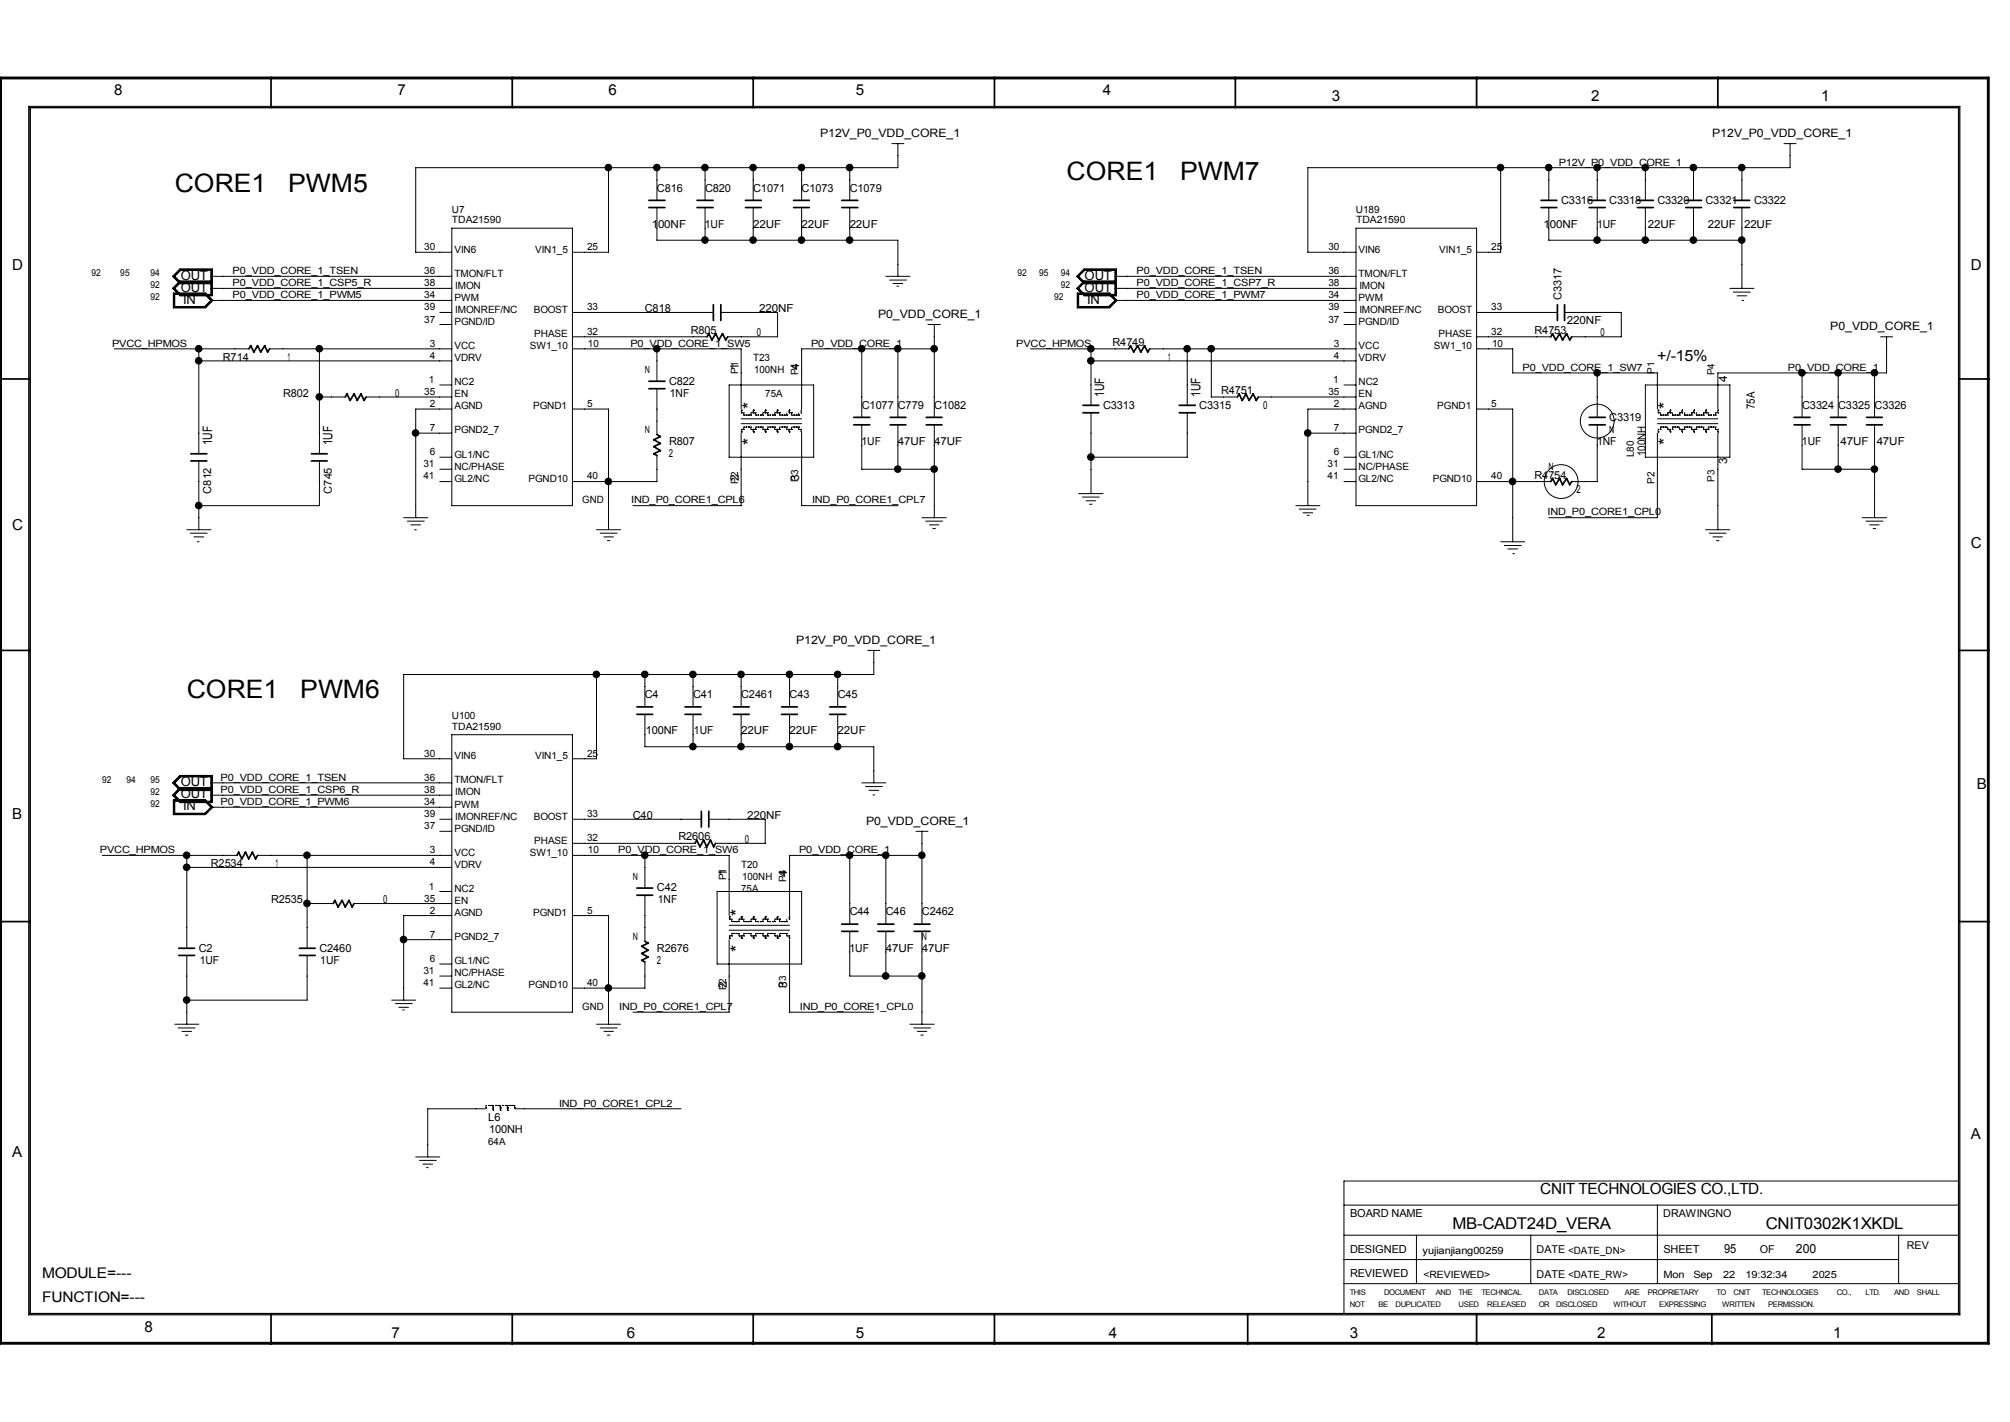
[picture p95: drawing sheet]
<svg xmlns="http://www.w3.org/2000/svg" width="297mm" height="210mm" viewBox="0 0 297 210" stroke-linecap="round" stroke-linejoin="round" font-family="sans-serif">
<defs><g id="words">
<g font-size="3.8">
<text x="25.8" y="28.3">CORE1</text>
<text x="42.6" y="28.3">PWM5</text>
<text x="157.6" y="26.5">CORE1</text>
<text x="174.4" y="26.5">PWM7</text>
<text x="27.6" y="103.1">CORE1</text>
<text x="44.4" y="103.1">PWM6</text>
</g>
<g font-size="2.7">
<text x="111.6" y="65.8" transform="rotate(-90 111.6 65.8)">*</text>
<text x="111.6" y="60.4" transform="rotate(-90 111.6 60.4)">*</text>
<text x="247" y="65.8" transform="rotate(-90 247 65.8)">*</text>
<text x="247" y="60.4" transform="rotate(-90 247 60.4)">*</text>
<text x="109.8" y="135.2" transform="rotate(-90 109.8 135.2)">*</text>
<text x="109.8" y="140.6" transform="rotate(-90 109.8 140.6)">*</text>
</g>
<g font-size="2.4">
<text x="214.6" y="181.5">MB-CADT24D_VERA</text>
<text x="260.9" y="181.5">CNIT0302K1XKDL</text>
</g>
<g font-size="2.3">
<text x="244.9" y="53.2">+/-15%</text>
<text x="227.6" y="176.3">CNIT TECHNOLOGIES CO.,LTD.</text>
</g>
<g font-size="2.2">
<text x="16.9" y="14.1">8</text>
<text x="58.8" y="14.1">7</text>
<text x="89.9" y="14.1">6</text>
<text x="126.4" y="14.1">5</text>
<text x="163" y="14.1">4</text>
<text x="196.8" y="15">3</text>
<text x="235.1" y="15">2</text>
<text x="269.1" y="15">1</text>
<text x="1.8" y="39.9">D</text>
<text x="291.2" y="39.9">D</text>
<text x="1.8" y="78.2">C</text>
<text x="291.2" y="80.9">C</text>
<text x="292.1" y="116.5">B</text>
<text x="1.8" y="121">B</text>
<text x="1.8" y="170.8">A</text>
<text x="291.2" y="168.2">A</text>
<text x="6.2" y="188.7">MODULE=---</text>
<text x="6.2" y="192.2">FUNCTION=---</text>
<text x="21.3" y="196.6">8</text>
<text x="57.9" y="197.5">7</text>
<text x="92.6" y="197.5">6</text>
<text x="126.4" y="197.5">5</text>
<text x="163.9" y="197.5">4</text>
<text x="199.5" y="197.5">3</text>
<text x="236" y="197.5">2</text>
<text x="270.9" y="197.5">1</text>
</g>
<g font-size="1.9">
<text x="26.7" y="41.3">OUT</text>
<text x="160.3" y="41.3">OUT</text>
<text x="26.7" y="43.1">OUT</text>
<text x="27" y="44.9">IN</text>
<text x="160.3" y="43.1">OUT</text>
<text x="160.7" y="44.9">IN</text>
<text x="163.2" y="58.7" transform="rotate(-90 163.2 58.7)">1UF</text>
<text x="177.4" y="58.7" transform="rotate(-90 177.4 58.7)">1UF</text>
<text x="31.3" y="65.8" transform="rotate(-90 31.3 65.8)">1UF</text>
<text x="49.1" y="65.8" transform="rotate(-90 49.1 65.8)">1UF</text>
<text x="26.7" y="117.9">OUT</text>
<text x="26.7" y="116.1">OUT</text>
<text x="27" y="119.7">IN</text>
<text x="254.7" y="185">95</text>
<text x="265.4" y="185">200</text>
</g>
<g font-size="1.7">
<text x="121.2" y="20.3">P12V_P0_VDD_CORE_1</text>
<text x="253" y="20.3">P12V_P0_VDD_CORE_1</text>
<text x="129.7" y="47">P0_VDD_CORE_1</text>
<text x="270.5" y="48.8">P0_VDD_CORE_1</text>
<text x="109.2" y="54.6" transform="rotate(-90 109.2 54.6)">1</text>
<text x="118.1" y="54.7" transform="rotate(-90 118.1 54.7)">4</text>
<text x="255.2" y="56.5" transform="rotate(-90 255.2 56.5)">4</text>
<text x="259.3" y="60.4" transform="rotate(-90 259.3 60.4)">75A</text>
<text x="109.2" y="71" transform="rotate(-90 109.2 71)">2</text>
<text x="118.1" y="71" transform="rotate(-90 118.1 71)">3</text>
<text x="243.2" y="67.4" transform="rotate(-90 243.2 67.4)">100NH</text>
<text x="255.2" y="68.5" transform="rotate(-90 255.2 68.5)">3</text>
<text x="117.6" y="95.1">P12V_P0_VDD_CORE_1</text>
<text x="128" y="121.8">P0_VDD_CORE_1</text>
<text x="107.4" y="129.4" transform="rotate(-90 107.4 129.4)">1</text>
<text x="116.3" y="129.5" transform="rotate(-90 116.3 129.5)">4</text>
<text x="107.4" y="145.8" transform="rotate(-90 107.4 145.8)">2</text>
<text x="116.3" y="145.8" transform="rotate(-90 116.3 145.8)">3</text>
</g>
<g font-size="1.6">
<text x="97.1" y="28.3">C816</text>
<text x="104.2" y="28.3">C820</text>
<text x="111.3" y="28.3">C1071</text>
<text x="118.5" y="28.3">C1073</text>
<text x="125.6" y="28.3">C1079</text>
<text x="96.3" y="33.6">100NF</text>
<text x="104.1" y="33.6">1UF</text>
<text x="111.3" y="33.6">22UF</text>
<text x="118.4" y="33.6">22UF</text>
<text x="125.5" y="33.6">22UF</text>
<text x="228.1" y="33.6">100NF</text>
<text x="230.7" y="30.1">C3316</text>
<text x="236" y="33.6">1UF</text>
<text x="237.8" y="30.1">C3318</text>
<text x="243.5" y="33.6">22UF</text>
<text x="244.9" y="30.1">C3320</text>
<text x="252" y="30.1">C3321</text>
<text x="252.4" y="33.6">22UF</text>
<text x="257.7" y="33.6">22UF</text>
<text x="259.2" y="30.1">C3322</text>
<text x="95.3" y="46.1">C818</text>
<text x="112.2" y="46.1">220NF</text>
<text x="230.7" y="44.4" transform="rotate(-90 230.7 44.4)">C3317</text>
<text x="231.5" y="47.9">220NF</text>
<text x="32.9" y="53.2">R714</text>
<text x="42.5" y="53.2">1</text>
<text x="102.1" y="49.3">R805</text>
<text x="111.8" y="49.7">0</text>
<text x="164.4" y="51.1">R4749</text>
<text x="172.6" y="53.2">1</text>
<text x="226.7" y="49.3">R4753</text>
<text x="236.5" y="49.7">0</text>
<text x="41.8" y="58.6">R802</text>
<text x="58.4" y="58.6">0</text>
<text x="98.9" y="56.8">C822</text>
<text x="99" y="58.6">1NF</text>
<text x="180.4" y="58.2">R4751</text>
<text x="98.9" y="65.7">R807</text>
<text x="127.3" y="65.7">1UF</text>
<text x="127.3" y="60.4">C1077</text>
<text x="132.7" y="65.7">47UF</text>
<text x="132.7" y="60.4">C779</text>
<text x="138" y="65.7">47UF</text>
<text x="138.1" y="60.4">C1082</text>
<text x="163" y="60.4">C3313</text>
<text x="177.2" y="60.4">C3315</text>
<text x="186.6" y="60.4">0</text>
<text x="236" y="65.7">1NF</text>
<text x="237.8" y="62.1">C3319</text>
<text x="266.3" y="65.7">1UF</text>
<text x="266.3" y="60.4">C3324</text>
<text x="271.6" y="60.4">C3325</text>
<text x="272" y="65.7">47UF</text>
<text x="277" y="60.4">C3326</text>
<text x="277.3" y="65.7">47UF</text>
<text x="98.8" y="67.5">2</text>
<text x="226.7" y="70.7">R4754</text>
<text x="31.2" y="72.9" transform="rotate(-90 31.2 72.9)">C812</text>
<text x="49" y="72.9" transform="rotate(-90 49 72.9)">C745</text>
<text x="232.9" y="72.8">2</text>
<text x="95.3" y="103.1">C4</text>
<text x="102.4" y="103.1">C41</text>
<text x="109.5" y="103.1">C2461</text>
<text x="116.7" y="103.1">C43</text>
<text x="123.8" y="103.1">C45</text>
<text x="95.4" y="108.5">100NF</text>
<text x="102.5" y="108.5">1UF</text>
<text x="109.5" y="108.5">22UF</text>
<text x="116.7" y="108.5">22UF</text>
<text x="123.8" y="108.5">22UF</text>
<text x="93.5" y="120.9">C40</text>
<text x="100.2" y="124.1">R2606</text>
<text x="110.1" y="124.5">0</text>
<text x="110.4" y="120.9">220NF</text>
<text x="31.2" y="128.1">R2534</text>
<text x="40.7" y="128.1">1</text>
<text x="97.1" y="131.6">C42</text>
<text x="40" y="133.4">R2535</text>
<text x="56.6" y="133.4">0</text>
<text x="97.2" y="133.4">1NF</text>
<text x="125.6" y="135.2">C44</text>
<text x="130.9" y="135.2">C46</text>
<text x="136.2" y="135.2">C2462</text>
<text x="29.4" y="140.5">C2</text>
<text x="29.5" y="142.3">1UF</text>
<text x="47.2" y="140.5">C2460</text>
<text x="47.3" y="142.3">1UF</text>
<text x="97.1" y="142.3">2</text>
<text x="97.1" y="140.5">R2676</text>
<text x="125.5" y="140.5">1UF</text>
<text x="130.9" y="140.5">47UF</text>
<text x="136.2" y="140.5">47UF</text>
<text x="72.1" y="165.5">L6</text>
<text x="72.3" y="167.3">100NH</text>
<text x="199.5" y="179.7">BOARD NAME</text>
<text x="245.8" y="179.7">DRAWINGNO</text>
<text x="199.5" y="185.1">DESIGNED</text>
<text x="227.1" y="185.1">DATE &lt;DATE_DN&gt;</text>
<text x="245.8" y="185">SHEET</text>
<text x="260" y="185.1">OF</text>
<text x="281.7" y="184.4">REV</text>
<text x="199.5" y="188.6">REVIEWED</text>
<text x="227.1" y="188.7">DATE &lt;DATE_RW&gt;</text>
</g>
<g font-size="1.5">
<text x="230.3" y="24.5">P12V_P0_VDD_CORE_1</text>
<text x="66.8" y="31.4">U7</text>
<text x="66.8" y="32.9">TDA21590</text>
<text x="200.4" y="31.4">U189</text>
<text x="200.4" y="32.9">TDA21590</text>
<text x="34.4" y="40.5">P0_VDD_CORE_1_TSEN</text>
<text x="62.7" y="37">30</text>
<text x="62.7" y="40.5">36</text>
<text x="67.1" y="37.3">VIN6</text>
<text x="67.1" y="40.9">TMON/FLT</text>
<text x="79.1" y="37.3">VIN1_5</text>
<text x="86.7" y="37">25</text>
<text x="168" y="40.5">P0_VDD_CORE_1_TSEN</text>
<text x="196.3" y="37">30</text>
<text x="196.3" y="40.5">36</text>
<text x="200.7" y="37.3">VIN6</text>
<text x="200.7" y="40.9">TMON/FLT</text>
<text x="212.7" y="37.3">VIN1_5</text>
<text x="220.3" y="37">25</text>
<text x="34.4" y="44.1">P0_VDD_CORE_1_PWM5</text>
<text x="34.4" y="42.3">P0_VDD_CORE_1_CSP5_R</text>
<text x="62.7" y="42.3">38</text>
<text x="62.7" y="44.1">34</text>
<text x="62.7" y="45.9">39</text>
<text x="62.7" y="47.6">37</text>
<text x="67.1" y="44.4">PWM</text>
<text x="67.1" y="48">PGND/ID</text>
<text x="67.3" y="42.6">IMON</text>
<text x="67.3" y="46.2">IMONREF/NC</text>
<text x="78.9" y="46.2">BOOST</text>
<text x="86.7" y="45.9">33</text>
<text x="168" y="42.3">P0_VDD_CORE_1_CSP7_R</text>
<text x="168" y="44.1">P0_VDD_CORE_1_PWM7</text>
<text x="196.3" y="42.3">38</text>
<text x="196.3" y="44.1">34</text>
<text x="196.3" y="45.9">39</text>
<text x="196.3" y="47.6">37</text>
<text x="200.7" y="44.4">PWM</text>
<text x="200.7" y="48">PGND/ID</text>
<text x="200.9" y="42.6">IMON</text>
<text x="200.9" y="46.2">IMONREF/NC</text>
<text x="212.5" y="46.2">BOOST</text>
<text x="220.3" y="45.9">33</text>
<text x="16.6" y="51.2">PVCC_HPMOS</text>
<text x="63.5" y="51.2">3</text>
<text x="63.5" y="53">4</text>
<text x="67.1" y="51.6">VCC</text>
<text x="67.1" y="53.3">VDRV</text>
<text x="78.3" y="51.6">SW1_10</text>
<text x="78.9" y="49.8">PHASE</text>
<text x="86.7" y="49.4">32</text>
<text x="86.9" y="51.2">10</text>
<text x="93.1" y="51.2">P0_VDD_CORE_1_SW5</text>
<text x="111.3" y="53.3">T23</text>
<text x="119.9" y="51.2">P0_VDD_CORE_1</text>
<text x="150.2" y="51.2">PVCC_HPMOS</text>
<text x="197.1" y="51.2">3</text>
<text x="197.1" y="53">4</text>
<text x="200.7" y="51.6">VCC</text>
<text x="200.7" y="53.3">VDRV</text>
<text x="211.9" y="51.6">SW1_10</text>
<text x="212.5" y="49.8">PHASE</text>
<text x="220.3" y="49.4">32</text>
<text x="220.5" y="51.2">10</text>
<text x="62.7" y="58.3">35</text>
<text x="63.4" y="56.5">1</text>
<text x="67.1" y="56.9">NC2</text>
<text x="67.1" y="58.7">EN</text>
<text x="95.3" y="55.1">N</text>
<text x="109.1" y="55.2" transform="rotate(-90 109.1 55.2)">P1</text>
<text x="111.4" y="55.1">100NH</text>
<text x="113.1" y="58.7">75A</text>
<text x="117.9" y="55.4" transform="rotate(-90 117.9 55.4)">P4</text>
<text x="196.3" y="58.3">35</text>
<text x="197" y="56.5">1</text>
<text x="200.7" y="56.9">NC2</text>
<text x="200.7" y="58.7">EN</text>
<text x="225" y="54.7">P0_VDD_CORE_1_SW7</text>
<text x="244.5" y="55.2" transform="rotate(-90 244.5 55.2)">P1</text>
<text x="253.3" y="55.4" transform="rotate(-90 253.3 55.4)">P4</text>
<text x="264.2" y="54.7">P0_VDD_CORE_1</text>
<text x="63.5" y="60.1">2</text>
<text x="63.5" y="63.7">7</text>
<text x="67.1" y="60.5">AGND</text>
<text x="67.1" y="64">PGND2_7</text>
<text x="78.8" y="60.5">PGND1</text>
<text x="86.7" y="60.1">5</text>
<text x="95.3" y="64">N</text>
<text x="197.1" y="60.1">2</text>
<text x="197.1" y="63.7">7</text>
<text x="200.7" y="60.5">AGND</text>
<text x="200.7" y="64">PGND2_7</text>
<text x="212.4" y="60.5">PGND1</text>
<text x="220.3" y="60.1">5</text>
<text x="237.8" y="64">N</text>
<text x="62.6" y="70.8">41</text>
<text x="62.6" y="69">31</text>
<text x="63.5" y="67.2">6</text>
<text x="67.1" y="67.6">GL1/NC</text>
<text x="67.1" y="69.3">NC/PHASE</text>
<text x="67.1" y="71.2">GL2/NC</text>
<text x="78.1" y="71.2">PGND10</text>
<text x="86.7" y="70.8">40</text>
<text x="109.1" y="71.5" transform="rotate(-90 109.1 71.5)">P2</text>
<text x="117.9" y="71.1" transform="rotate(-90 117.9 71.1)">P3</text>
<text x="196.2" y="69">31</text>
<text x="196.2" y="70.8">41</text>
<text x="197.1" y="67.2">6</text>
<text x="200.7" y="67.6">GL1/NC</text>
<text x="200.7" y="69.3">NC/PHASE</text>
<text x="200.7" y="71.2">GL2/NC</text>
<text x="211.7" y="71.2">PGND10</text>
<text x="220.3" y="70.8">40</text>
<text x="228.8" y="69.3">N</text>
<text x="241.4" y="67.5" transform="rotate(-90 241.4 67.5)">L80</text>
<text x="244.5" y="71.5" transform="rotate(-90 244.5 71.5)">P2</text>
<text x="253.3" y="71.1" transform="rotate(-90 253.3 71.1)">P3</text>
<text x="86" y="74.3">GND</text>
<text x="93.3" y="74.3">IND_P0_CORE1_CPL6</text>
<text x="120" y="74.3">IND_P0_CORE1_CPL7</text>
<text x="228.7" y="76.1">IND_P0_CORE1_CPL0</text>
<text x="66.8" y="106.2">U100</text>
<text x="66.8" y="107.8">TDA21590</text>
<text x="62.7" y="111.8">30</text>
<text x="67.1" y="112.1">VIN6</text>
<text x="79.1" y="112.1">VIN1_5</text>
<text x="86.7" y="111.8">25</text>
<text x="32.6" y="117.1">P0_VDD_CORE_1_CSP6_R</text>
<text x="32.6" y="115.3">P0_VDD_CORE_1_TSEN</text>
<text x="32.6" y="118.9">P0_VDD_CORE_1_PWM6</text>
<text x="62.7" y="118.9">34</text>
<text x="62.7" y="117.1">38</text>
<text x="62.7" y="115.3">36</text>
<text x="67.1" y="115.7">TMON/FLT</text>
<text x="67.1" y="119.3">PWM</text>
<text x="67.3" y="117.5">IMON</text>
<text x="14.8" y="126">PVCC_HPMOS</text>
<text x="62.7" y="120.7">39</text>
<text x="62.7" y="122.4">37</text>
<text x="63.5" y="126">3</text>
<text x="67.1" y="122.8">PGND/ID</text>
<text x="67.3" y="121">IMONREF/NC</text>
<text x="78.9" y="121">BOOST</text>
<text x="78.9" y="124.6">PHASE</text>
<text x="86.7" y="120.7">33</text>
<text x="86.7" y="124.2">32</text>
<text x="86.9" y="126">10</text>
<text x="91.4" y="126">P0_VDD_CORE_1_SW6</text>
<text x="118.1" y="126">P0_VDD_CORE_1</text>
<text x="63.4" y="131.4">1</text>
<text x="63.5" y="127.8">4</text>
<text x="67.1" y="126.4">VCC</text>
<text x="67.1" y="128.1">VDRV</text>
<text x="67.1" y="131.7">NC2</text>
<text x="78.3" y="126.4">SW1_10</text>
<text x="93.5" y="129.9">N</text>
<text x="107.3" y="130" transform="rotate(-90 107.3 130)">P1</text>
<text x="109.5" y="128.1">T20</text>
<text x="109.5" y="131.7">75A</text>
<text x="109.6" y="129.9">100NH</text>
<text x="116.2" y="130.2" transform="rotate(-90 116.2 130.2)">P4</text>
<text x="62.7" y="133.1">35</text>
<text x="63.5" y="134.9">2</text>
<text x="67.1" y="133.5">EN</text>
<text x="67.1" y="135.3">AGND</text>
<text x="78.8" y="135.3">PGND1</text>
<text x="86.7" y="134.9">5</text>
<text x="62.6" y="143.8">31</text>
<text x="63.5" y="138.5">7</text>
<text x="63.5" y="142">6</text>
<text x="67.1" y="138.8">PGND2_7</text>
<text x="67.1" y="142.4">GL1/NC</text>
<text x="93.5" y="138.8">N</text>
<text x="136.2" y="138.8">N</text>
<text x="62.6" y="145.6">41</text>
<text x="67.1" y="144.2">NC/PHASE</text>
<text x="67.1" y="146">GL2/NC</text>
<text x="78.1" y="146">PGND10</text>
<text x="86" y="149.2">GND</text>
<text x="86.7" y="145.6">40</text>
<text x="91.5" y="149.2">IND_P0_CORE1_CPL7</text>
<text x="107.3" y="146.3" transform="rotate(-90 107.3 146.3)">P2</text>
<text x="116.2" y="145.9" transform="rotate(-90 116.2 145.9)">P3</text>
<text x="118.2" y="149.2">IND_P0_CORE1_CPL0</text>
<text x="82.6" y="163.4">IND_P0_CORE1_CPL2</text>
<text x="72.1" y="169.1">64A</text>
<text x="210.2" y="185.1">yujianjiang00259</text>
<text x="210.3" y="188.7">&lt;REVIEWED&gt;</text>
<text x="245.8" y="188.7">Mon</text>
<text x="250.2" y="188.7">Sep</text>
<text x="254.6" y="188.7">22</text>
<text x="257.9" y="188.7">19:32:34</text>
<text x="267.8" y="188.7">2025</text>
</g>
<g font-size="1.4">
<text x="13.5" y="40.8">92</text>
<text x="17.8" y="40.8">95</text>
<text x="22.2" y="40.8">94</text>
<text x="150.4" y="40.8">92</text>
<text x="153.5" y="40.8">95</text>
<text x="156.8" y="40.8">94</text>
<text x="22.2" y="44.3">92</text>
<text x="22.2" y="42.6">92</text>
<text x="155.8" y="44.3">92</text>
<text x="156.8" y="42.6">92</text>
<text x="15.1" y="115.6">92</text>
<text x="18.7" y="115.6">94</text>
<text x="22.2" y="119.2">92</text>
<text x="22.2" y="117.4">92</text>
<text x="22.2" y="115.6">95</text>
</g>
<g font-size="1.1">
<text x="199.4" y="191.3">THIS</text>
<text x="204.5" y="191.3">DOCUMENT</text>
<text x="212.1" y="191.3">AND</text>
<text x="215.5" y="191.3">THE</text>
<text x="218.9" y="191.3">TECHNICAL</text>
<text x="227.4" y="191.3">DATA</text>
<text x="231.6" y="191.3">DISCLOSED</text>
<text x="240.1" y="191.3">ARE</text>
<text x="243.5" y="191.3">PROPRIETARY</text>
<text x="253.6" y="191.3">TO</text>
<text x="256.2" y="191.3">CNIT</text>
<text x="260.4" y="191.3">TECHNOLOGIES</text>
<text x="271.4" y="191.3">CO.,</text>
<text x="275.6" y="191.3">LTD.</text>
<text x="279.9" y="191.3">AND</text>
<text x="283.3" y="191.3">SHALL</text>
<text x="199.4" y="193.1">NOT</text>
<text x="203.7" y="193.1">BE</text>
<text x="206.2" y="193.1">DUPLICATED</text>
<text x="215.5" y="193.1">USED</text>
<text x="219.8" y="193.1">RELEASED</text>
<text x="227.4" y="193.1">OR</text>
<text x="229.9" y="193.1">DISCLOSED</text>
<text x="238.4" y="193.1">WITHOUT</text>
<text x="245.2" y="193.1">EXPRESSING</text>
<text x="254.5" y="193.1">WRITTEN</text>
<text x="261.2" y="193.1">PERMISSION.</text>
</g>
</g></defs>
<g fill="none" stroke="#000" stroke-width=".25">
<path d="M0 11.4h293.9v187.1h-293.9zM.2 11.6h293.5v186.7h-293.5zM4.4 15.9h285v178.1h-285zM40 11.4v4.5M75.7 11.4v4.5M111.3 11.4v4.5M146.9 11.4v4.5M182.5 11.4v4.5M218.2 11.4v4.5M253.8 11.4v4.5M95.9 30.6h2.4M95.9 29.6h2.4"/>
<path d="M103 30.6h2.4M103 29.6h2.4M110.2 30.6h2.3M110.2 29.6h2.3M117.3 30.6h2.3M117.3 29.6h2.3M124.4 30.6h2.3M124.4 29.6h2.3M227.7 30.6h2.3M227.7 29.6h2.3M234.8 30.6h2.4M234.8 29.6h2.4"/>
<path d="M241.9 30.6h2.4M241.9 29.6h2.4M249.1 30.6h2.3M249.1 29.6h2.3M256.2 30.6h2.3M256.2 29.6h2.3M0 56h4.4M36.8 51.5l.2-.4 .5 .9 .6-.9 .4 .9 .6-.9 .4 .9 .3-.5M51 58.6l.3-.4 .4 .9 .6-.9 .5 .9 .5-.9 .5 .9 .3-.5M95.9 57.4h2.4M95.9 56.3h2.4M104.5 49.7l.2-.4 .5 .9 .5-.9 .5 .9 .6-.9 .4 .9 .3-.5"/>
<path d="M105.4 45v2.3M106.5 45v2.3M160 59.9h2.3M166.8 51.5l.2-.4 .5 .9 .6-.9 .5 .9 .5-.9 .5 .9 .3-.5M174.2 59.9h2.4M182.8 58.6l.3-.4 .5 .9 .5-.9 .5 .9 .6-.9 .4 .9 .3-.5M229.2 49.7l.2-.4 .5 .9 .6-.9 .4 .9 .6-.9 .4 .9 .3-.5M230.1 45v2.3M231.2 45v2.3M289.4 56h4.5M28.2 68.1h2.4M28.2 67h2.4"/>
<path d="M46 68.1h2.3M46 67h2.3M97.1 64.2l.5 .3-1 .4 1 .6-1 .5 1 .5-1 .5 .5 .3M126.2 62.7h2.3M126.2 61.6h2.3M131.5 62.7h2.4M131.5 61.6h2.4M136.9 62.7h2.3M136.9 61.6h2.3M160 61h2.3M174.2 61h2.4M229.2 71.1l.2-.4 .5 .9 .6-.9 .4 .9 .6-.9 .4 .9 .3-.5"/>
<path d="M234.8 62.7h2.4M234.8 61.6h2.4M265.1 62.7h2.4M265.1 61.6h2.4M270.5 62.7h2.3M270.5 61.6h2.3M275.8 62.7h2.3M275.8 61.6h2.3M0 96.1h4.4M289.4 96.1h4.5M94.1 105.5h2.3M94.1 104.4h2.3"/>
<path d="M101.2 105.5h2.4M101.2 104.4h2.4M103.6 119.8v2.3M104.7 119.8v2.3M108.4 105.5h2.3M108.4 104.4h2.3M115.5 105.5h2.3M115.5 104.4h2.3M122.6 105.5h2.4M122.6 104.4h2.4M0 136.1h4.4M35 126.3l.3-.4 .4 .9 .6-.9 .4 .9 .6-.9 .5 .9 .3-.5"/>
<path d="M49.2 133.4l.3-.4 .5 .9 .5-.9 .5 .9 .6-.9 .4 .9 .3-.5M94.1 132.2h2.3M94.1 131.1h2.3M95.3 139l.5 .3-1 .4 1 .6-1 .5 1 .6-1 .4 .5 .3M102.7 124.5l.3-.4 .4 1 .6-1 .4 1 .6-1 .5 1 .2-.6M124.4 137.5h2.3M124.4 136.5h2.3M129.7 137.5h2.4M129.7 136.5h2.4M135.1 137.5h2.3M135.1 136.5h2.3M289.4 136.1h4.5"/>
<path d="M26.4 141.1h2.3M26.4 140h2.3M44.2 141.1h2.4M44.2 140h2.4M40 194v4.5M75.7 194v4.5M111.3 194v4.5M146.9 194v4.5M184.4 194v4.5M218.2 194v4.5M252.9 194v4.5"/>
</g>
<g fill="none" stroke="#000" stroke-width=".15">
<path d="M4.2 15.7h285.4v178.5h-285.4zM66.8 33.7h17.8v41h-17.8zM89.9 24.8v12.5h-5.3M97.1 24.8v4.8M97.1 30.6v4.9h35.6v5.3M104.2 24.8v4.8M104.2 30.6v4.9M111.3 24.8v4.8M111.3 30.6v4.9M118.4 24.8v4.8M118.4 30.6v4.9M125.6 24.8v4.8"/>
<path d="M125.6 30.6v4.9M131.8 21.2h1.8M132.7 21.2v3.6h-71.3v12.5h5.4M200.4 33.7h17.8v41h-17.8zM221.7 24.8v12.5h-3.5M228.9 24.8v4.8M228.9 30.6v4.9h28.5M236 24.8v4.8M236 30.6v4.9M243.1 24.8v4.8M243.1 30.6v4.9M250.2 24.8v4.8"/>
<path d="M250.2 30.6v4.9M257.4 24.8v4.8M257.4 30.6v12M263.6 21.2h1.8M264.5 21.2v3.6h-71.2v12.5h7.1M16.9 51.5h19.9M25.6 43.3h4.8l1.1 1.1-1.1 1.1h-4.8zM25.7 43.3h4.7l1 1.1-1 1h-4.7zM25.7 43.4h4.6l.9 1-.9 .9h-4.6zM26.7 41.7h4.5M26.7 41.7l-.9-.9 .9-.9h4.5v3.6h-5.4v1.8h4.5l.9-.9M26.7 41.7l-.9 .9 .9 .9"/>
<path d="M29.4 53.3h37.4M29.4 51.5v15.5M30.3 43.5l.9 .9M31.2 44.4h35.6M31.2 42.6h35.6M31.2 40.8h35.6M31.2 41.7h-4.5l-1 .9 1 1h4.5v-3.8h-4.5l-1 1 1 1h4.5M31.3 41.6h-4.7l-1 1 1 1h4.7v-3.8h-4.7l-1 1 1 1.1h4.7M31.4 41.5h-4.8l-1.1 1.1 1.1 1.1h4.8v-4h-4.8l-1.1 1.1 1.1 1.1h4.8M39.8 51.5h27M47.2 58.6h3.8M47.2 51.5v15.5"/>
<path d="M54.1 58.6h12.7M65 56.9h1.8M65 47.9h1.8M65 46.1h1.8M84.6 51.5h24.9v8.9M84.6 46.1h20.8M84.6 49.7h19.9M97.1 51.5v4.8M97.1 57.4v6.8M106.5 46.1h8.4v3.6h-7.4M107.7 56.9h12.5v10.6h-12.5zM127.3 51.5v10.1"/>
<path d="M130.9 40.8h3.6M131.4 41.4h2.5M132 41.9h1.4M132.5 42.3h.3M132.7 51.5v10.1M137.1 47.9h1.8M138 51.5h-19.6v8.9M138 47.9v13.7M152.3 51.5h14.5M159.2 43.3h4.8l1.1 1.1-1.1 1.1h-4.8zM159.3 43.3h4.6l1.1 1.1-1.1 1h-4.6zM159.3 43.4h4.6l.9 1-.9 .9h-4.6z"/>
<path d="M160.3 41.7h4.5M160.3 41.7l-.9-.9 .9-.9h4.5v3.6h-5.4v1.8h4.5l.9-.9M160.3 41.7l-.9 .9 .9 .9M161.2 53.3h39.2M161.2 51.5v8.4M163.9 43.5l.9 .9M164.8 44.4h35.6M164.8 42.6h35.6M164.8 40.8h35.6M164.8 41.7h-4.5l-1 .9 1 1h4.5v-3.8h-4.5l-1 1 1 1h4.5M164.9 41.6h-4.7l-1 1 1 1h4.7v-3.8h-4.7l-1 1 1 1.1h4.7M165 41.5h-4.8l-1.1 1.1 1.1 1.1h4.8v-4h-4.8l-1.1 1.1 1.1 1.1h4.8"/>
<path d="M169.9 51.5h30.5M175.4 51.5v8.4M179 51.5v7.1h3.8M185.9 58.6h14.5M198.6 56.9h1.8M198.6 47.9h1.8M198.6 46.1h1.8M218.2 51.5h5.3v3.6h21.4v5.3M218.2 46.1h11.9M218.2 49.7h11M231.2 46.1h8.4v3.6h-7.4M236 55.1v6.5"/>
<path d="M243.1 56.9h12.5v10.6h-12.5zM255.6 42.6h3.6M256.1 43.1h2.5M256.7 43.7h1.4M257.4 44.4h.3M266.3 55.1v6.5M271.6 55.1v6.5M277 55.1v6.5M277.9 49.7h1.8M278.8 49.7v5.4h-25v5.3M27.6 78.2h3.6M28.1 78.7h2.5"/>
<path d="M28.7 79.3h1.4M29.4 68.1v10.1M47.2 68.1v6.6h-17.8M59.6 76.5h3.6M60.2 77h2.5M60.7 77.5h1.4M61.2 78.2h.4M61.4 64h5.4M65 71.1h1.8M65 69.3h1.8M65 67.5h1.8M66.8 60.4h-5.4v16.1"/>
<path d="M84.6 60.4h5.3v17.8M88.1 78.2h3.6M88.7 78.7h2.5M89.2 79.3h1.4M89.7 79.8h.4M97.1 67.3v3.8h-12.5M109.5 64v10.7h-16M109.5 62.6h8.9M109.5 61.8h8.9M109.5 61h.1M109.5 60.6h.1M109.5 63.4h.1"/>
<path d="M109.5 63.8h.1M109.5 61h.4M109.5 60.6v.4M109.5 63.4v.4M109.5 63.4h.4M109.9 61h.1M109.9 61.3h.1M109.9 63.4h.1M109.9 63.1h.1M109.9 61.3h1M109.9 61v.3M109.9 63.1v.3"/>
<path d="M109.9 63.1h.3M110.2 61.3h.1M110.2 63.1h.1M110.6 61.3h.1M110.6 63.1h.1M110.6 63.1h.3M110.9 61.3h.1M110.9 61h.1M110.9 63.4h.1M110.9 63.1h.1M110.9 61v.3M110.9 63.1v.3"/>
<path d="M110.9 61h.8M110.9 63.4h.8M111.3 61h.1M111.3 60.6h.1M111.3 63.4h.1M111.3 63.8h.1M111.3 60.6v.4M111.3 63.4v.4M111.7 61h.1M111.7 61.3h.1M111.7 63.4h.1M111.7 63.1h.1"/>
<path d="M111.7 61.3h.3M111.7 61v.3M111.7 63.1v.3M111.7 63.1h1M112 61.3h.1M112 63.1h.1M112.4 61.3h.1M112.4 63.1h.1M112.4 61.3h.3M112.7 61.3h.1M112.7 61h.1M112.7 63.4h.1"/>
<path d="M112.7 63.1h.1M112.7 61h.7M112.7 61v.3M112.7 63.1v.3M112.7 63.4h.7M113.1 61h.1M113.1 60.6h.1M113.1 63.4h.1M113.1 63.8h.1M113.1 60.6v.4M113.1 63.4v.4M113.4 61h.1"/>
<path d="M113.4 61.3h.1M113.4 63.4h.1M113.4 63.1h.1M113.4 61.3h.4M113.4 61v.3M113.4 63.1v.3M113.4 63.1h1.1M113.8 61.3h.1M113.8 63.1h.1M114.1 61.3h.1M114.1 63.1h.1M114.1 61.3h.4"/>
<path d="M114.5 61.3h.1M114.5 61h.1M114.5 63.4h.1M114.5 63.1h.1M114.5 61h.7M114.5 61v.3M114.5 63.1v.3M114.5 63.4h.7M114.8 61h.1M114.8 60.6h.1M114.8 63.8h.1M114.8 63.4h.1"/>
<path d="M114.8 60.6v.4M114.8 63.4v.4M115.2 61h.1M115.2 61.3h.1M115.2 63.4h.1M115.2 61.3h1M115.2 61v.3M115.5 61.3h.1M115.5 63.1h.1M115.9 61.3h.1M115.9 63.1h.1M116.2 61.3h.1"/>
<path d="M116.2 63.4h.1M116.2 63.1h.1M116.2 61v.3M116.2 63.1v.3M116.2 63.1h-1v.3M116.2 63.4h.7M116.6 61h.1M116.6 60.6h.1M116.6 63.8h.1M116.6 63.4h.1M116.6 61h.3M116.6 60.6v.4"/>
<path d="M116.6 63.4v.4M116.9 61h.1M116.9 61.3h.1M116.9 63.4h.1M116.9 61.3h1.1M116.9 61v.3M117.3 61.3h.1M117.3 63.1h.1M117.7 61.3h.1M117.7 63.1h.1M118 61.3h.1M118 63.4h.1"/>
<path d="M118 63.1h.1M118 61v.3M118 63.1v.3M118 63.1h-1.1v.3M118 63.4h.4M118.4 61h.1M118.4 60.6h.1M118.4 63.4h.1M118.4 63.8h.1M118.4 60.6v.4M118.4 63.4v.4M118.4 64v10.7h14.3"/>
<path d="M127.3 62.7v6.6h10.7M132.7 62.7v6.6M136.2 76.5h3.6M136.8 77h2.5M137.3 77.5h1.4M137.8 78.1h.4M138 62.7v13.8M159.4 72.9h3.6M159.9 73.4h2.5M160.5 74h1.4M161 74.5h.4M161.2 61v11.9"/>
<path d="M175.4 61v6.5h-14.2M191.5 74.7h3.5M192 75.2h2.5M192.5 75.7h1.5M193.1 76.1h.4M193.3 64h7.1M198.6 71.1h1.8M198.6 69.3h1.8M198.6 67.5h1.8M200.4 60.4h-7.1v14.3M218.2 71.1h11M218.2 60.4h5.3v19.6"/>
<path d="M236 62.7v8.4h-3.8M244.9 64v12.5h-16M244.9 62.6h8.9M244.9 61.8h8.9M245 61h.1M245 60.6h.1M245 63.4h.1M245 63.8h.1M245 61h.4v.3M245 60.6v.4M245 63.4v.4M245.4 61.3h.1"/>
<path d="M245.4 63.4h.1M245.4 63.1h.1M245.4 61.3h1M245.4 63.1h1v.3M245.4 63.1v.3M245.7 61.3h.1M245.7 63.1h.1M246.1 61.3h.1M246.1 63.1h.1M246.4 61.3h.1M246.4 61h.1M246.4 63.4h.1"/>
<path d="M246.4 61h.7v.3M246.4 63.4h.4M246.4 61v.3M246.8 60.6h.1M246.8 61h.1M246.8 63.4h.1M246.8 63.8h.1M246.8 60.6v.4M246.8 63.4v.4M247.1 61.3h.1M247.1 63.4h.1M247.1 63.1h.1"/>
<path d="M247.1 61.3h1.1M247.1 63.1h1.1v.3M247.1 63.1v.3M247.5 61.3h.1M247.5 63.1h.1M247.8 61.3h.1M247.8 63.1h.1M248.2 61.3h.1M248.2 61h.1M248.2 63.4h.1M248.2 61h.3M248.2 63.4h.7"/>
<path d="M248.2 61v.3M248.5 60.6h.1M248.5 61h.1M248.5 63.4h.1M248.5 63.8h.1M248.5 60.6v.4M248.5 63.4v.4M248.9 61h.1M248.9 61.3h.1M248.9 63.4h.1M248.9 63.1h.1M248.9 61.3h1"/>
<path d="M248.9 63.1h1M248.9 61v.3M248.9 63.1v.3M249.2 61.3h.1M249.2 63.1h.1M249.6 61.3h.1M249.6 63.1h.1M249.9 61.3h.1M249.9 61h.1M249.9 63.4h.1M249.9 63.1h.1M249.9 61h.4"/>
<path d="M249.9 63.4h.7M249.9 61v.3M249.9 63.1v.3M250.3 60.6h.1M250.3 61h.1M250.3 63.4h.1M250.3 63.8h.1M250.3 60.6v.4M250.3 63.4v.4M250.6 61h.1M250.6 61.3h.1M250.6 63.4h.1"/>
<path d="M250.6 63.1h.1M250.6 61.3h1.1M250.6 63.1h1.1M250.6 61v.3M250.6 63.1v.3M251 61.3h.1M251 63.1h.1M251.4 61.3h.1M251.4 63.1h.1M251.7 61.3h.1M251.7 61h.1M251.7 63.4h.1"/>
<path d="M251.7 63.1h.1M251.7 61h.7M251.7 63.4h.7M251.7 61v.3M251.7 63.1v.3M252 78.2h3.6M252.1 61h.1M252.1 60.6h.1M252.1 63.4h.1M252.1 63.8h.1M252.1 60.6v.4M252.1 63.4v.4"/>
<path d="M252.4 61h.1M252.4 61.3h.1M252.4 63.4h.1M252.4 63.1h.1M252.4 61.3h.4M252.4 63.1h1.1M252.4 61v.3M252.4 63.1v.3M252.6 78.7h2.5M252.8 61.3h.1M252.8 63.1h.1M253.1 79.3h1.4"/>
<path d="M253.1 61.3h.1M253.1 63.1h.1M253.1 61.3h.4M253.5 61.3h.1M253.5 61h.1M253.5 63.4h.1M253.5 63.1h.1M253.5 61h.3M253.5 63.4h.3M253.5 61v.3M253.5 63.1v.3M253.6 79.8h.4"/>
<path d="M253.8 61h.1M253.8 60.6h.1M253.8 63.4h.1M253.8 63.8h.1M253.8 60.6v.4M253.8 63.4v.4M253.8 64v14.2M266.3 62.7v6.6h10.7M271.6 62.7v6.6M275.2 76.5h3.6M275.7 77h2.5M276.3 77.5h1.4"/>
<path d="M276.8 78.1h.4M277 62.7v13.8M29.1 80h.4M88.1 99.6v12.5h-3.5M95.3 99.6v4.8M102.4 99.6v4.8M109.5 99.6v4.8M116.7 99.6v4.8M123.8 99.6v4.8M128.2 96.1h1.8M129.1 96.1v3.5h-69.5v12.5h7.2M221.7 80h3.6"/>
<path d="M222.3 80.6h2.5M222.8 81.1h1.4M223.5 81.8h.3M25.6 118.1h4.8l1.1 1.1-1.1 1.1h-4.8zM25.7 118.2h4.7l1 1-1 1h-4.7zM25.7 118.2h4.6l.9 1-.9 .9h-4.6zM26.7 116.5l-.9-.9 .9-.9h4.5v3.6h-5.4v1.8h4.5l.9-.9M26.7 116.5h4.5M26.7 116.5l-.9 .9 .9 .9M30.3 118.3l.9 .9M31.2 115.6h35.6M31.2 117.4h35.6"/>
<path d="M31.2 119.2h35.6M31.2 116.5h-4.5l-1 .9 1 1h4.5v-3.7h-4.5l-1 .9 1 1h4.5M31.3 116.4h-4.7l-1 1 1 1h4.7v-3.8h-4.7l-1 1 1 1.1h4.7M31.4 116.3h-4.8l-1.1 1.1 1.1 1.1h4.8v-4h-4.8l-1.1 1.1 1.1 1.2h4.8M66.8 108.5h17.8v41h-17.8zM95.3 105.5v4.8h33.8v5.3M102.4 105.5v4.8M109.5 105.5v4.8M116.7 105.5v4.8M123.8 105.5v4.8M127.3 115.6h3.6M127.9 116.2h2.5"/>
<path d="M128.4 116.7h1.4M128.9 117.4h.4M15.1 126.3h19.9M27.6 128.1h39.2M27.6 126.3v13.7M38.1 126.3h28.7M45.4 126.3v13.7M45.4 133.4h3.8M52.3 133.4h14.5M59.6 138.8h7.2M65 121h1.8M65 122.8h1.8"/>
<path d="M65 131.7h1.8M66.8 135.2h-7.2v12.5M84.6 124.5h18.1M84.6 126.3h23.1v8.9M84.6 135.2h5.3v16.1M84.6 121h19M95.3 126.3v4.8M95.3 132.2v6.8M104.7 121h8.4v3.5h-7.4M106 131.7h12.4v10.7h-12.4zM107.7 138.8v10.7h-14.2M107.7 137.4h9"/>
<path d="M107.7 136.7h9M107.8 135.7h.1M107.8 135.4h.1M107.8 138.2h.1M107.8 138.6h.1M107.8 135.7h.3M107.8 135.4v.3M107.8 138.2v.4M107.8 138.2h.3M108.1 135.7h.1M108.1 136.1h.1M108.1 138.2h.1"/>
<path d="M108.1 137.9h.1M108.1 136.1h1.1M108.1 135.7v.4M108.1 137.9v.3M108.1 137.9h.4M108.5 136.1h.1M108.5 137.9h.1M108.8 136.1h.1M108.8 137.9h.1M108.8 137.9h.4M109.2 136.1h.1M109.2 135.7h.1"/>
<path d="M109.2 138.2h.1M109.2 137.9h.1M109.2 135.7v.4M109.2 137.9v.3M109.2 135.7h.7M109.2 138.2h.7M109.5 135.7h.1M109.5 135.4h.1M109.5 138.2h.1M109.5 138.6h.1M109.5 135.4v.3M109.5 138.2v.4"/>
<path d="M109.9 135.7h.1M109.9 136.1h.1M109.9 138.2h.1M109.9 137.9h.1M109.9 135.7v.4M109.9 137.9v.3M109.9 136.1h1M109.9 137.9h.3M110.2 136.1h.1M110.2 137.9h.1M110.6 136.1h.1M110.6 137.9h.1"/>
<path d="M110.6 137.9h.3M110.9 136.1h.1M110.9 135.7h.1M110.9 138.2h.1M110.9 137.9h.1M110.9 135.7v.4M110.9 137.9v.3M110.9 135.7h.8M110.9 138.2h.8M111.3 135.7h.1M111.3 135.4h.1M111.3 138.2h.1"/>
<path d="M111.3 138.6h.1M111.3 135.4v.3M111.3 138.2v.4M111.7 135.7h.1M111.7 136.1h.1M111.7 138.2h.1M111.7 137.9h.1M111.7 135.7v.4M111.7 137.9v.3M111.7 136.1h.3M111.7 137.9h1M112 136.1h.1"/>
<path d="M112 137.9h.1M112.4 136.1h.1M112.4 137.9h.1M112.4 136.1h.3M112.7 136.1h.1M112.7 135.7h.1M112.7 138.2h.1M112.7 137.9h.1M112.7 135.7v.4M112.7 137.9v.3M112.7 135.7h.7M112.7 138.2h.7"/>
<path d="M113.1 135.7h.1M113.1 135.4h.1M113.1 138.2h.1M113.1 138.6h.1M113.1 135.4v.3M113.1 138.2v.4M113.4 135.7h.1M113.4 136.1h.1M113.4 138.2h.1M113.4 137.9h.1M113.4 135.7v.4M113.4 137.9v.3"/>
<path d="M113.4 136.1h.4M113.4 137.9h1.1M113.8 136.1h.1M113.8 137.9h.1M114.1 136.1h.1M114.1 137.9h.1M114.1 136.1h.4M114.5 136.1h.1M114.5 135.7h.1M114.5 138.2h.1M114.5 137.9h.1M114.5 135.7v.4"/>
<path d="M114.5 137.9v.3M114.5 135.7h.7M114.5 138.2h.3M114.8 135.7h.1M114.8 135.4h.1M114.8 138.6h.1M114.8 138.2h.1M114.8 135.4v.3M114.8 138.2v.4M115.2 135.7h.1M115.2 136.1h.1M115.2 138.2h.1"/>
<path d="M115.2 135.7v.4M115.2 136.1h1M115.2 138.2l-.4 .4M115.5 136.1h.1M115.5 137.9h.1M115.9 136.1h.1M115.9 137.9h.1M116.2 136.1h.1M116.2 138.2h.1M116.2 137.9h.1M116.2 135.7v.4M116.2 137.9v.3"/>
<path d="M116.2 137.9h-1v.3M116.2 138.2h.4M116.6 135.7h.1M116.6 135.4h.1M116.6 138.2h.1M116.6 138.6h.1M116.6 135.4v.3M116.6 138.2v.4M116.7 138.8v10.7h12.4M125.6 126.3v10.2M125.6 137.5v6.6h10.6M130.9 126.3v10.2"/>
<path d="M130.9 137.5v6.6M135.3 122.8h1.8M136.2 126.3h-19.5v8.9M136.2 122.8v13.7M136.2 137.5v13.8M25.8 151.3h3.6M26.3 151.8h2.5M26.9 152.3h1.4M27.4 152.9h.4M27.6 141.1v10.2M45.4 141.1v6.6h-17.8M57.9 147.7h3.5"/>
<path d="M58.4 148.2h2.5M58.9 148.8h1.5M59.4 149.1h.4M65 142.4h1.8M65 145.9h1.8M65 144.1h1.8M88.1 151.3h3.6M88.7 151.8h2.5M89.2 152.3h1.4M89.7 152.9h.4M95.3 142.1v3.8h-10.7M134.5 151.3h3.5"/>
<path d="M135 151.8h2.5M135.6 152.3h1.3M136.1 152.9h.3M61.4 170.9h3.6M62 171.4h2.5M62.5 171.9h1.4M63 172.4h.3M71.7 163.7h-8.5v7.2M71.8 163.3h.1M71.8 163.6h.1M71.8 163.3v.3M72.1 163.3h.1"/>
<path d="M72.5 163.3h.1M72.5 163.3h.3M72.8 163.3h.1M72.8 163.6h.1M72.8 164h.1M72.8 163.3v.7M73.2 163.3h.1M73.6 163.3h.1M73.6 163.3h.3M73.9 163.3h.1M73.9 163.6h.1M73.9 164h.1"/>
<path d="M73.9 163.3v.7M74.3 163.3h.1M74.6 163.3h.1M74.6 163.3h1.4M75 163.6h.1M75 164h.1M75 163.3v.7M75.3 163.3h.1M75.7 163.3h.1M76 163.3h.1M76 163.6h.1M76 163.3v.3"/>
<path d="M76.1 163.7h24.5M198.6 178h90.8M244.9 178v11.6M289.4 174.4h-90.8v19.6M198.6 189.6h90.8M198.6 186h81.9M198.6 182.4h90.8M209.3 182.4v7.2M226.2 182.4v7.2M280.5 182.4v7.2"/>
<circle cx="230.7" cy="71.1" r="2.5"/>
<circle cx="236" cy="62.2" r="2.5"/>
</g>
<g fill="#000" stroke="#000" stroke-width=".15">
<circle cx="89.9" cy="24.7" r=".49"/>
<circle cx="97" cy="24.7" r=".49"/>
<circle cx="104.2" cy="24.7" r=".49"/>
<circle cx="104.2" cy="35.5" r=".49"/>
<circle cx="111.3" cy="24.7" r=".49"/>
<circle cx="111.3" cy="35.5" r=".49"/>
<circle cx="118.4" cy="24.7" r=".49"/>
<circle cx="118.4" cy="35.5" r=".49"/>
<circle cx="125.5" cy="24.7" r=".49"/>
<circle cx="125.5" cy="35.5" r=".49"/>
<circle cx="221.7" cy="24.7" r=".49"/>
<circle cx="228.8" cy="24.7" r=".49"/>
<circle cx="236" cy="24.7" r=".49"/>
<circle cx="236" cy="35.5" r=".49"/>
<circle cx="243.1" cy="24.7" r=".49"/>
<circle cx="243.1" cy="35.5" r=".49"/>
<circle cx="250.2" cy="24.7" r=".49"/>
<circle cx="250.2" cy="35.5" r=".49"/>
<circle cx="257.4" cy="24.7" r=".49"/>
<circle cx="257.4" cy="35.5" r=".49"/>
<circle cx="29.4" cy="51.5" r=".49"/>
<circle cx="29.4" cy="53.3" r=".49"/>
<circle cx="47.2" cy="51.5" r=".49"/>
<circle cx="47.2" cy="58.6" r=".49"/>
<circle cx="97" cy="51.5" r=".49"/>
<circle cx="127.3" cy="51.5" r=".49"/>
<circle cx="132.7" cy="51.5" r=".49"/>
<circle cx="138" cy="51.5" r=".49"/>
<circle cx="161.2" cy="51.5" r=".49"/>
<circle cx="161.2" cy="53.3" r=".49"/>
<circle cx="175.4" cy="51.5" r=".49"/>
<circle cx="179" cy="51.5" r=".49"/>
<circle cx="236" cy="55.1" r=".49"/>
<circle cx="266.3" cy="55.1" r=".49"/>
<circle cx="271.6" cy="55.1" r=".49"/>
<circle cx="277" cy="55.1" r=".49"/>
<circle cx="29.4" cy="74.7" r=".49"/>
<circle cx="61.4" cy="63.9" r=".49"/>
<circle cx="89.9" cy="71.1" r=".49"/>
<circle cx="132.7" cy="69.3" r=".49"/>
<circle cx="138" cy="69.3" r=".49"/>
<circle cx="161.2" cy="67.5" r=".49"/>
<circle cx="193.2" cy="63.9" r=".49"/>
<circle cx="223.5" cy="71.1" r=".49"/>
<circle cx="271.6" cy="69.3" r=".49"/>
<circle cx="277" cy="69.3" r=".49"/>
<circle cx="88.1" cy="99.6" r=".49"/>
<circle cx="95.3" cy="99.6" r=".49"/>
<circle cx="102.4" cy="99.6" r=".49"/>
<circle cx="109.5" cy="99.6" r=".49"/>
<circle cx="116.6" cy="99.6" r=".49"/>
<circle cx="123.8" cy="99.6" r=".49"/>
<circle cx="102.4" cy="110.3" r=".49"/>
<circle cx="109.5" cy="110.3" r=".49"/>
<circle cx="116.6" cy="110.3" r=".49"/>
<circle cx="123.8" cy="110.3" r=".49"/>
<circle cx="27.6" cy="128.1" r=".49"/>
<circle cx="27.6" cy="126.3" r=".49"/>
<circle cx="45.4" cy="133.4" r=".49"/>
<circle cx="45.4" cy="126.3" r=".49"/>
<circle cx="59.6" cy="138.7" r=".49"/>
<circle cx="95.3" cy="126.3" r=".49"/>
<circle cx="125.5" cy="126.3" r=".49"/>
<circle cx="130.9" cy="126.3" r=".49"/>
<circle cx="136.2" cy="126.3" r=".49"/>
<circle cx="27.6" cy="147.7" r=".49"/>
<circle cx="89.9" cy="145.9" r=".49"/>
<circle cx="130.9" cy="144.1" r=".49"/>
<circle cx="136.2" cy="144.1" r=".49"/>
</g>
<use href="#words"/>
</svg>
